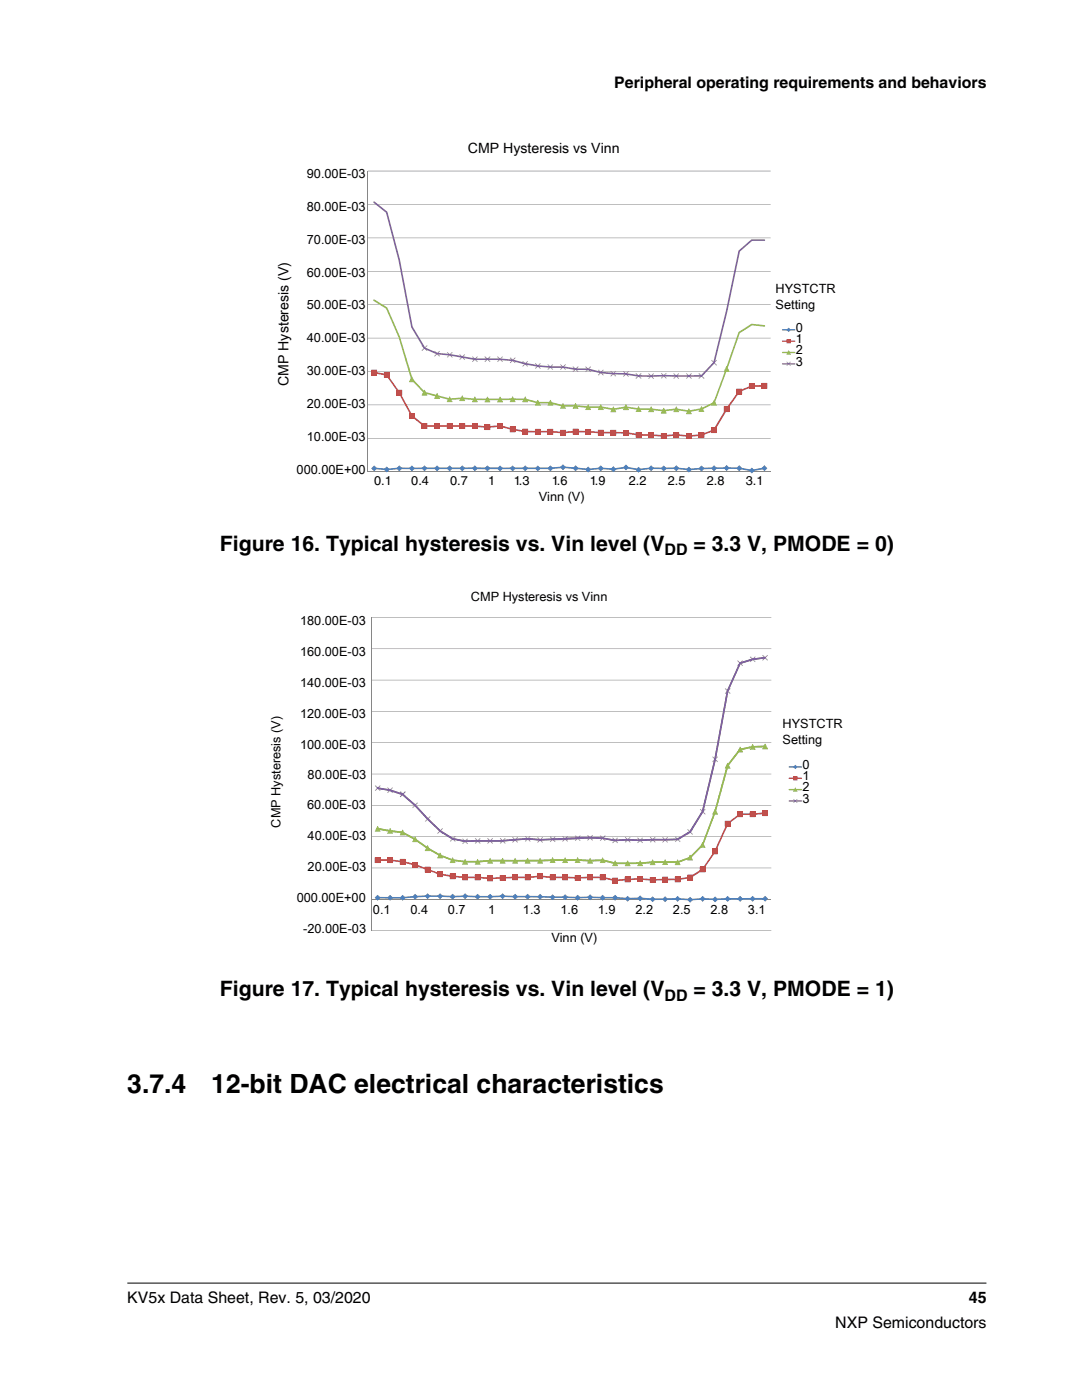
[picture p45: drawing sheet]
<svg xmlns="http://www.w3.org/2000/svg" width="216mm" height="279mm" viewBox="0 0 216 279" stroke-linecap="round" stroke-linejoin="round" font-family="sans-serif">
<defs><g id="words">
<g font-size="5.3">
<text x="25.4" y="218.1">3.7.4</text>
<text x="42.2" y="218.1">12-bit DAC electrical characteristics</text>
</g>
<g font-size="4.2">
<text x="43.9" y="109.9">Figure 16. Typical hysteresis vs. Vin level (V</text>
<text x="138.4" y="109.9">= 3.3 V, PMODE = 0)</text>
<text x="43.9" y="198.8">Figure 17. Typical hysteresis vs. Vin level (V</text>
<text x="138.4" y="198.8">= 3.3 V, PMODE = 1)</text>
</g>
<g font-size="3.2">
<text x="122.6" y="17.5">Peripheral operating requirements and behaviors</text>
<text x="132.6" y="110.7">DD</text>
<text x="132.6" y="199.7">DD</text>
<text x="25.4" y="260">KV5x Data Sheet, Rev. 5, 03/2020</text>
<text x="193.3" y="260">45</text>
<text x="166.7" y="265">NXP Semiconductors</text>
</g>
<g font-size="2.8">
<text x="93.4" y="30.6">CMP Hysteresis vs Vinn</text>
<text x="57.6" y="77.1" transform="rotate(-90 57.6 77.1)">CMP Hysteresis (V)</text>
</g>
<g font-size="2.5">
<text x="61.2" y="35.5">90.00E-03</text>
<text x="61.2" y="42.1">80.00E-03</text>
<text x="61.2" y="48.6">70.00E-03</text>
<text x="61.2" y="55.2">60.00E-03</text>
<text x="154.8" y="58.5">HYSTCTR</text>
<text x="61.2" y="61.8">50.00E-03</text>
<text x="154.8" y="61.7">Setting</text>
<text x="61.2" y="68.3">40.00E-03</text>
<text x="158.8" y="66.2">0</text>
<text x="158.8" y="68.4">1</text>
<text x="158.8" y="70.7">2</text>
<text x="61.2" y="74.9">30.00E-03</text>
<text x="158.8" y="73">3</text>
<text x="61.2" y="81.4">20.00E-03</text>
<text x="61.2" y="88">10.00E-03</text>
<text x="59.2" y="94.5">000.00E+00</text>
<text x="74.7" y="96.7">0.1</text>
<text x="82.1" y="96.7">0.4</text>
<text x="89.8" y="96.7">0.7</text>
<text x="97.4" y="96.7">1</text>
<text x="102.5" y="96.7">1.3</text>
<text x="107.5" y="99.9">Vinn (V)</text>
<text x="110.1" y="96.7">1.6</text>
<text x="117.7" y="96.7">1.9</text>
<text x="125.5" y="96.7">2.2</text>
<text x="133.2" y="96.7">2.5</text>
<text x="141.1" y="96.7">2.8</text>
<text x="148.8" y="96.7">3.1</text>
<text x="59.9" y="124.8">180.00E-03</text>
<text x="94" y="120">CMP Hysteresis vs Vinn</text>
<text x="59.9" y="130.9">160.00E-03</text>
<text x="59.9" y="137.1">140.00E-03</text>
<text x="59.9" y="143.3">120.00E-03</text>
<text x="59.9" y="149.4">100.00E-03</text>
<text x="156.2" y="145.3">HYSTCTR</text>
<text x="156.2" y="148.5">Setting</text>
<text x="61.4" y="155.6">80.00E-03</text>
<text x="160.2" y="153.4">0</text>
<text x="160.2" y="155.7">1</text>
<text x="61.3" y="161.5">60.00E-03</text>
<text x="160.2" y="157.9">2</text>
<text x="160.2" y="160.2">3</text>
<text x="56" y="165.2" transform="rotate(-90 56 165.2)">CMP Hysteresis (V)</text>
<text x="61.4" y="167.7">40.00E-03</text>
<text x="61.4" y="173.8">20.00E-03</text>
<text x="59.2" y="180">000.00E+00</text>
<text x="74.4" y="182.5">0.1</text>
<text x="81.9" y="182.5">0.4</text>
<text x="89.4" y="182.5">0.7</text>
<text x="97.4" y="182.5">1</text>
<text x="104.4" y="182.5">1.3</text>
<text x="111.8" y="182.5">1.6</text>
<text x="119.3" y="182.5">1.9</text>
<text x="126.8" y="182.5">2.2</text>
<text x="134.3" y="182.5">2.5</text>
<text x="141.8" y="182.5">2.8</text>
<text x="149.3" y="182.5">3.1</text>
<text x="60.5" y="186.1">-20.00E-03</text>
<text x="110" y="188">Vinn (V)</text>
</g>
</g></defs>
<path d="M73.4 87.4h80.4v.1h-80.4zM73.4 80.8h80.4v.1h-80.4zM73.4 74.1h80.4v.1h-80.4zM73.4 67.4h80.4v.1h-80.4zM73.4 60.8h80.4v.1h-80.4zM73.4 54.1h80.4v.1h-80.4zM73.4 47.4h80.4v.1h-80.4zM73.4 40.8h80.4v.1h-80.4zM73.4 34.1h80.4v.1h-80.4z" fill="#868686"/>
<path d="M73.4 34.2v59.9" fill="none" stroke="#868686" stroke-width=".2"/>
<path d="M74.5 59.8h.2l2.6 1.6 2.5 5.8 2.6 8.4 2.4 2.6h-.1l5 1.3a15.8 15.8 0 0 1 5.1 0h7.5a10.9 10.9 0 0 1 5 .7 10.2 10.2 0 0 1 5.1 .7l2.4-.1 2.6 .3a14.1 14.1 0 0 1 5 .4h-.1a8.3 8.3 0 0 1 5.1 0h2.5l2.5 .3a9.4 9.4 0 0 1 5.1 .1l2.4-.4 2.5-1.2h-.1l5.1-14 2.6-1.7 2.6 .3-.1 .3-2.5-.3h.1l-2.5 1.6v-.1l-5.1 14.1a10.1 10.1 0 0 1-5 1.7l-2.5-.4a11.4 11.4 0 0 1-5.1 0h-2.5l-2.5-.4a7.6 7.6 0 0 1-5.1 0h-2.5l-2.5-.2a9.9 9.9 0 0 1-5-.7 10.3 10.3 0 0 1-5-.6l-10.1-.1-2.4-.2a7.9 7.9 0 0 1-5.1-.4l-2.6-.7-2.6-2.8-2.5-8.4-2.4-5.7-2.5-1.5z" fill="#98b954"/>
<path d="M74.7 59.4l.5 1h-1.1z" fill="#9bbb59"/>
<path d="M74.6 59.4l.6 1.1h-1.1zM74.6 59.4h.1l-.5 1.1 1-.1-.1 .1z" fill="#98b954"/>
<path d="M77.2 61l.5 1h-1z" fill="#9bbb59"/>
<path d="M77.1 61l.6 1h-1.1zM77.1 61h.1l-.5 1 1-.1-.1 .1z" fill="#98b954"/>
<path d="M79.7 66.7l.5 1.1h-1z" fill="#9bbb59"/>
<path d="M79.6 66.7l.6 1.1h-1.1zM79.6 66.8h.1l-.5 1v-.1h1l-.1 .1z" fill="#98b954"/>
<path d="M147.5 65.9l.5 1h-1z" fill="#9bbb59"/>
<path d="M147.5 65.8l.5 1.2-1.1-.1zM147.5 65.9l-.5 1h1z" fill="#98b954"/>
<path d="M150 64.3l.5 1h-1z" fill="#9bbb59"/>
<path d="M150 64.2l.6 1.1h-1.1zM150 64.3h.1l-.6 1h1z" fill="#98b954"/>
<path d="M152.5 64.5l.5 1h-1z" fill="#9bbb59"/>
<path d="M152.5 64.5l.6 1.1h-1.1zM152.5 64.5h.1l-.5 1.1 .9-.1v.1z" fill="#98b954"/>
<path d="M74.5 40.2h.3l2.5 2.1 2.5 9.6 2.5 13.3 2.5 4.1 2.5 1.1 2.4 .2 5 .9a45.6 45.6 0 0 1 7.6 .3 28.8 28.8 0 0 0 10.1 1.3l2.4 .4a10.4 10.4 0 0 1 5.1 .7l5 .3 2.5 .4h12.6h-.2l2.6-2.6 2.4-10.2 2.5-12 2.7-2.3h2.6l-.1 .3h-2.5l.1-.1-2.5 2.2 .1-.1-2.6 12.1-2.5 10.3-2.6 2.7h-10.1a17.1 17.1 0 0 1-5-.4l-2.5-.1a15.1 15.1 0 0 1-5.1-.8h.1a16 16 0 0 1-5.1-.5 29.7 29.7 0 0 1-10.1-1.3l-4.9-.3a13.7 13.7 0 0 1-5.1-.4l-2.5-.4a8.3 8.3 0 0 1-5.1-1.4l-2.6-4.3-2.5-13.4-2.5-9.5v.1l-2.5-2z" fill="#7d60a0"/>
<path d="M74.1 39.9l1.1 1zM74.1 40.9l1.1-1z" fill="#8064a2"/>
<path d="M74.1 39.9l.1-.1 1 1.1zM74.1 40.9l1.1-1-1 1z" fill="#7d60a0"/>
<path d="M76.7 41.9l1 1zM76.7 42.9l1-1z" fill="#8064a2"/>
<path d="M76.6 41.9l.1-.1 1 1zM76.6 42.8l1.1-.9-1 1z" fill="#7d60a0"/>
<path d="M79.2 51.4l1 1zM79.2 52.4l1-1z" fill="#8064a2"/>
<path d="M79.2 51.4l1 1v.1zM80.2 51.4l-1 1.1-.1-.1z" fill="#7d60a0"/>
<path d="M81.7 64.7l1 1.1zM82.7 64.7l-1 1.1z" fill="#8064a2"/>
<path d="M81.6 64.8l1.1 .9v.1zM81.6 65.7l1.1-.9-1 1z" fill="#7d60a0"/>
<path d="M84.2 69l1 1zM84.2 70l1-1z" fill="#8064a2"/>
<path d="M84.2 68.9l1.1 1-.1 .1zM84.2 69.9l1-1 .1 .1-1.1 1z" fill="#7d60a0"/>
<path d="M144.5 61.6l1 1zM144.5 62.6l1-1z" fill="#8064a2"/>
<path d="M144.4 61.7l.1-.1 1.1 1-.1 .1zM144.4 62.6l1.1-1 .1 .1-1.1 1z" fill="#7d60a0"/>
<path d="M147 49.6l1 1zM148 49.6l-1 1z" fill="#8064a2"/>
<path d="M146.9 49.7l.1-.1 1.1 1-.1 .1zM146.9 50.6l1.1-1 .1 .1-1.1 1z" fill="#7d60a0"/>
<path d="M149.5 47.4l1 1zM149.5 48.4l1-1z" fill="#8064a2"/>
<path d="M149.5 47.4l1.1 1-.1 .1zM149.5 48.4l1.1-1-1.1 1.1z" fill="#7d60a0"/>
<path d="M152 47.4l1 1zM152 48.4l1-1z" fill="#8064a2"/>
<path d="M152 47.4h.1l1 1-.1 .1zM152 48.4l1.1-1-1 1.1z" fill="#7d60a0"/>
<path d="M156.1 65.7h2.5l.1 .1-.1 .2h-2.4z" fill="#4a7ebb"/>
<path d="M157 65.8l.4-.3 .3 .3-.3 .4z" fill="#4f81bd"/>
<path d="M157 65.8l.4-.4 .4 .4-.4 .4zM157.3 65.5l-.3 .4 .4 .3 .3-.4z" fill="#4a7ebb"/>
<path d="M156.1 68h2.5l.1 .1-.1 .1h-2.4z" fill="#be4b48"/>
<path d="M157 67.7h.7v.8h-.7z" fill-rule="evenodd" fill="#c0504d"/>
<path d="M157 67.7h.8v.8h-.8zM157 67.8v.7l.7-.1v-.7z" fill="#be4b48"/>
<path d="M156.1 70.3l2.5-.1 .1 .1-.1 .2h-2.4z" fill="#98b954"/>
<path d="M157.4 70l.3 .7h-.7z" fill="#9bbb59"/>
<path d="M157.3 70l.5 .8h-.9zM157.3 70l-.3 .7h.7z" fill="#98b954"/>
<path d="M73.4 34.2h80.4v60h-80.4z" fill-rule="evenodd" fill="#fff"/>
<path d="M73.4 87.4h80.4v.1h-80.4zM73.4 80.8h80.4v.1h-80.4zM73.4 74.1h80.4v.1h-80.4zM73.4 67.4h80.4v.1h-80.4zM73.4 60.8h80.4v.1h-80.4zM73.4 54.1h80.4v.1h-80.4zM73.4 47.4h80.4v.1h-80.4zM73.4 40.8h80.4v.1h-80.4zM73.4 34.1h80.4v.1h-80.4z" fill="#868686"/>
<path d="M73.4 34.2v59.9h80.4" fill="none" stroke="#868686" stroke-width=".2"/>
<path d="M74.5 93.3l2.7 .2 2.4-.2h30.2a15.7 15.7 0 0 1 5.1 0l2.4 .2a15.8 15.8 0 0 1 5.1 0 8.3 8.3 0 0 1 5 .1l2.5-.3h5l2.6 .2 2.4-.2 5.1-.1a15.4 15.4 0 0 1 5 .5l2.5-.4 .2 .1-.1 .2a7.3 7.3 0 0 1-5.1 0l-7.5 .1a13.4 13.4 0 0 1-5.1-.1h-5a9.1 9.1 0 0 1-5-.2 12.2 12.2 0 0 1-5.1 .2h.1a13.5 13.5 0 0 1-5.1 0l-2.5-.2-2.5 .2h-25.1a42.1 42.1 0 0 0-7.6 .3l-2.5-.3z" fill="#4a7ebb"/>
<path d="M74.1 93.5l.6-.5 .5 .5-.5 .5z" fill="#4f81bd"/>
<path d="M74.1 93.4l.6-.5 .5 .6-.5 .5zM74.6 93l-.4 .5 .5 .5 .4-.6z" fill="#4a7ebb"/>
<path d="M76.7 93.7l.5-.5 .5 .5-.5 .5z" fill="#4f81bd"/>
<path d="M76.6 93.7l.6-.6 .5 .6-.5 .6zM77.1 93.2l-.4 .5 .5 .5 .4-.5z" fill="#4a7ebb"/>
<path d="M79.2 93.5l.5-.5 .5 .5-.5 .5z" fill="#4f81bd"/>
<path d="M79.6 92.9l.6 .6-.5 .5-.6-.5zM79.2 93.4l.4 .6 .6-.5-.5-.5z" fill="#4a7ebb"/>
<path d="M81.7 93.5l.5-.5 .5 .5-.5 .5z" fill="#4f81bd"/>
<path d="M81.6 93.4l.6-.5 .6 .6-.6 .5zM81.7 93.4l.5 .6 .5-.5-.5-.5z" fill="#4a7ebb"/>
<path d="M84.2 93.5l.5-.6 .5 .6-.5 .5z" fill="#4f81bd"/>
<path d="M84.2 93.4l.5-.5 .6 .6-.6 .5zM84.2 93.4l.5 .5 .5-.4-.5-.5z" fill="#4a7ebb"/>
<path d="M86.7 93.5l.5-.6 .5 .6-.5 .5z" fill="#4f81bd"/>
<path d="M86.7 93.4l.5-.5 .6 .6-.6 .5zM86.7 93.4l.5 .5 .5-.4-.5-.5z" fill="#4a7ebb"/>
<path d="M89.2 93.5l.5-.6 .5 .6-.5 .5z" fill="#4f81bd"/>
<path d="M89.2 93.4l.5-.5 .6 .6-.6 .5zM89.7 93l-.5 .5 .6 .4 .4-.5z" fill="#4a7ebb"/>
<path d="M91.7 93.5l.5-.5 .6 .5-.6 .5z" fill="#4f81bd"/>
<path d="M92.2 92.9l.6 .6-.6 .5-.5-.5zM91.8 93.4l.4 .6 .5-.5-.4-.5z" fill="#4a7ebb"/>
<path d="M94.2 93.5l.5-.6 .6 .6-.6 .5z" fill="#4f81bd"/>
<path d="M94.2 93.4l.6-.5 .5 .6-.5 .5zM94.7 93l-.4 .5 .5 .4 .4-.5z" fill="#4a7ebb"/>
<path d="M96.7 93.5l.6-.5 .5 .5-.5 .5z" fill="#4f81bd"/>
<path d="M97.2 92.9l.6 .6-.5 .5-.6-.5zM97.2 93l-.4 .5 .5 .5 .4-.6z" fill="#4a7ebb"/>
<path d="M99.3 93.5l.5-.5 .5 .5-.5 .5z" fill="#4f81bd"/>
<path d="M99.2 93.4l.6-.5 .5 .6-.5 .6zM99.3 93.4l.4 .6 .6-.5-.5-.5z" fill="#4a7ebb"/>
<path d="M101.8 93.5l.5-.5 .5 .5-.5 .5z" fill="#4f81bd"/>
<path d="M101.7 93.4l.6-.5 .6 .6-.6 .5zM102.3 93l-.5 .5 .5 .5 .5-.6z" fill="#4a7ebb"/>
<path d="M104.3 93.5l.5-.6 .5 .6-.5 .5z" fill="#4f81bd"/>
<path d="M104.3 93.4l.5-.5 .6 .6-.6 .5zM104.3 93.4l.5 .5 .5-.4-.5-.5z" fill="#4a7ebb"/>
<path d="M106.8 93.5l.5-.5 .5 .5-.5 .5z" fill="#4f81bd"/>
<path d="M106.8 93.4l.5-.5 .6 .6-.6 .5zM107.3 93l-.5 .5 .5 .5 .5-.6z" fill="#4a7ebb"/>
<path d="M109.3 93.5l.5-.5 .5 .5-.5 .5z" fill="#4f81bd"/>
<path d="M109.8 92.9l.6 .6-.6 .5-.5-.5zM109.8 93l-.5 .5 .6 .5 .4-.6z" fill="#4a7ebb"/>
<path d="M111.8 93.2l.5-.5 .5 .5-.5 .6z" fill="#4f81bd"/>
<path d="M111.8 93.2l.5-.5 .6 .5-.6 .6zM112.3 92.8l-.4 .5 .5 .4 .4-.5z" fill="#4a7ebb"/>
<path d="M114.3 93.5l.5-.6 .6 .6-.6 .5z" fill="#4f81bd"/>
<path d="M114.3 93.4l.5-.5 .6 .6-.6 .5zM114.4 93.4l.4 .5 .5-.4-.4-.5z" fill="#4a7ebb"/>
<path d="M116.8 93.7l.6-.5 .5 .5-.5 .5z" fill="#4f81bd"/>
<path d="M117.3 93.1l.6 .6-.5 .6-.6-.6zM117.3 93.2l-.4 .5 .5 .5 .4-.5z" fill="#4a7ebb"/>
<path d="M119.4 93.5l.5-.6 .5 .6-.5 .5z" fill="#4f81bd"/>
<path d="M119.3 93.4l.6-.5 .5 .6-.5 .5zM119.8 93l-.4 .5 .5 .4 .4-.5z" fill="#4a7ebb"/>
<path d="M121.9 93.7l.5-.6 .5 .6-.5 .5z" fill="#4f81bd"/>
<path d="M121.8 93.6l.6-.5 .6 .6-.7 .5zM121.9 93.6l.4 .5 .6-.4-.5-.5z" fill="#4a7ebb"/>
<path d="M124.4 93.3l.5-.5 .5 .5-.5 .5z" fill="#4f81bd"/>
<path d="M124.3 93.2l.6-.5 .6 .6-.6 .6zM124.9 92.8l-.5 .5 .5 .5 .5-.6z" fill="#4a7ebb"/>
<path d="M126.9 93.7l.5-.5 .5 .5-.5 .6z" fill="#4f81bd"/>
<path d="M126.8 93.7l.6-.5 .6 .5-.6 .6zM127.4 93.3l-.5 .5 .5 .4 .5-.5z" fill="#4a7ebb"/>
<path d="M129.9 92.9l.5 .6-.5 .5-.5-.5z" fill="#4f81bd"/>
<path d="M129.9 92.9l.6 .6-.6 .5-.5-.5zM129.9 93l-.5 .5 .6 .4 .4-.5z" fill="#4a7ebb"/>
<path d="M131.9 93.5l.5-.5 .5 .5-.5 .5z" fill="#4f81bd"/>
<path d="M131.9 93.4l.5-.5 .6 .6-.6 .6zM132 93.4l.4 .6 .5-.5-.4-.5z" fill="#4a7ebb"/>
<path d="M134.9 92.9l.6 .6-.6 .5-.5-.5z" fill="#4f81bd"/>
<path d="M134.4 93.4l.5-.5 .6 .6-.6 .5zM134.5 93.4l.4 .5 .5-.4-.4-.5z" fill="#4a7ebb"/>
<path d="M137.5 93.2l.5 .5-.5 .5-.6-.5z" fill="#4f81bd"/>
<path d="M137.4 93.2l.6 .5-.5 .6-.6-.6zM137.4 93.2l-.4 .6 .5 .4 .4-.5z" fill="#4a7ebb"/>
<path d="M139.5 93.5l.5-.5 .5 .5-.5 .5z" fill="#4f81bd"/>
<path d="M139.4 93.5l.6-.6 .5 .6-.5 .6zM139.9 93l-.4 .5 .5 .5 .4-.5z" fill="#4a7ebb"/>
<path d="M142 93.5l.5-.6 .5 .6-.5 .5z" fill="#4f81bd"/>
<path d="M142.4 92.9l.7 .6-.6 .5-.6-.5zM142.4 93l-.4 .5 .5 .4 .5-.5z" fill="#4a7ebb"/>
<path d="M144.5 93.4l.5-.5 .5 .5-.5 .5z" fill="#4f81bd"/>
<path d="M144.4 93.4l.6-.6 .6 .6-.6 .6zM145 92.9l-.5 .5 .5 .5 .5-.5z" fill="#4a7ebb"/>
<path d="M147 93.4l.5-.5 .5 .5-.5 .6z" fill="#4f81bd"/>
<path d="M146.9 93.4l.6-.5 .6 .5-.6 .6zM147.5 93l-.5 .5 .5 .4 .5-.5z" fill="#4a7ebb"/>
<path d="M149.5 93.9l.5-.5 .5 .5-.5 .5z" fill="#4f81bd"/>
<path d="M149.5 93.9l.5-.6 .6 .6-.6 .6zM150 93.4l-.5 .5 .6 .5 .4-.5z" fill="#4a7ebb"/>
<path d="M152 93.4l.5-.5 .5 .5-.5 .6z" fill="#4f81bd"/>
<path d="M152 93.4l.5-.5 .6 .5-.6 .6zM152.5 93l-.4 .5 .5 .4 .4-.5z" fill="#4a7ebb"/>
<path d="M74.6 74.2l2.6 .5 2.6 3.6 2.5 4.6 2.5 2h-.1a131.2 131.2 0 0 1 12.6 .2h-.1a7.4 7.4 0 0 1 5.1 .4l2.5 .5h5l2.6 .2 2.4-.2 10.1 .2 2.5 .4 5 .2a13 13 0 0 1 5.1 .1l2.4-.2 2.5-1-.1 .1 2.5-4.2 2.6-3.6a7.2 7.2 0 0 1 5.1-1.2l.2 .2-.2 .1-2.4 .1-2.6 1.1-2.4 3.4-2.6 4.3a9.8 9.8 0 0 1-5 1.2l-2.5-.3a15.2 15.2 0 0 1-5.1 .1l-2.5-.1-2.5-.4h-5.1a30 30 0 0 0-7.5 0l-2.5-.2h-2.5a19 19 0 0 1-7.6-1.1h.1a14.5 14.5 0 0 1-5.1 0h-10.1l-2.5-2.1-2.6-4.6-2.5-3.6 .1 .1-2.5-.5z" fill="#be4b48"/>
<path d="M74.1 73.8h1.1v1.1h-1.1z" fill-rule="evenodd" fill="#c0504d"/>
<path d="M74.1 73.8h1.1v1.1h-1.1zM74.1 73.9l.1 1 1-.1-.1-1z" fill="#be4b48"/>
<path d="M76.7 74.3h1v1h-1z" fill-rule="evenodd" fill="#c0504d"/>
<path d="M76.6 74.3h1.1v1.1h-1.1zM76.7 74.3v1h.9l.1-.9z" fill="#be4b48"/>
<path d="M79.2 77.9h1v1h-1z" fill-rule="evenodd" fill="#c0504d"/>
<path d="M79.1 77.8h1.1v1.1h-1.1zM79.2 77.9v.9l.9 .1 .1-1z" fill="#be4b48"/>
<path d="M81.7 82.5h1v1h-1z" fill-rule="evenodd" fill="#c0504d"/>
<path d="M81.6 82.5h1.1v1.1h-1.1zM81.7 82.6v.9h1v-1z" fill="#be4b48"/>
<path d="M84.2 84.5h1v1h-1z" fill-rule="evenodd" fill="#c0504d"/>
<path d="M84.2 84.5h1.1v1.1h-1.1zM84.2 84.6v.9h1v-1z" fill="#be4b48"/>
<path d="M86.7 84.5h1v1h-1z" fill-rule="evenodd" fill="#c0504d"/>
<path d="M86.7 84.5h1.1v1.1h-1.1zM86.7 84.6l.1 .9h.9v-1z" fill="#be4b48"/>
<path d="M89.2 84.5h1v1h-1z" fill-rule="evenodd" fill="#c0504d"/>
<path d="M89.2 84.5h1.1v1.1h-1.1zM89.3 84.5l-.1 1h1v-.9z" fill="#be4b48"/>
<path d="M91.7 84.5h1.1v1h-1.1z" fill-rule="evenodd" fill="#c0504d"/>
<path d="M91.7 84.5h1.1v1.1h-1.1zM91.8 84.5v1h1v-.9z" fill="#be4b48"/>
<path d="M94.2 84.5h1.1v1.1h-1.1z" fill-rule="evenodd" fill="#c0504d"/>
<path d="M94.2 84.5h1.1v1.1h-1.1zM94.3 84.5l-.1 1 1 .1v-1.1z" fill="#be4b48"/>
<path d="M96.7 84.7h1.1v1.1h-1.1z" fill-rule="evenodd" fill="#c0504d"/>
<path d="M96.7 84.7h1.1v1.1h-1.1zM96.7 84.8v.9h1.1l-.1-1z" fill="#be4b48"/>
<path d="M99.3 84.5h1v1h-1z" fill-rule="evenodd" fill="#c0504d"/>
<path d="M99.2 84.5h1.1v1.1h-1.1zM99.3 84.6v.9h1l-.1-1z" fill="#be4b48"/>
<path d="M101.8 85.2h1v1h-1z" fill-rule="evenodd" fill="#c0504d"/>
<path d="M101.7 85.1h1.1v1.1h-1.1zM101.8 85.2v1l1-.1v-.9z" fill="#be4b48"/>
<path d="M104.3 85.6h1v1h-1z" fill-rule="evenodd" fill="#c0504d"/>
<path d="M104.3 85.6h1.1v1.1h-1.1zM104.3 85.7v.9h1v-1z" fill="#be4b48"/>
<path d="M106.8 85.6h1v1.1h-1z" fill-rule="evenodd" fill="#c0504d"/>
<path d="M106.8 85.6h1.1v1.1h-1.1zM106.9 85.6l-.1 1 1 .1v-1.1z" fill="#be4b48"/>
<path d="M109.3 85.6h1v1.1h-1z" fill-rule="evenodd" fill="#c0504d"/>
<path d="M109.3 85.6h1.1v1.1h-1.1zM109.3 85.7l.1 1 .9-.1v-1z" fill="#be4b48"/>
<path d="M111.8 85.8h1v1.1h-1z" fill-rule="evenodd" fill="#c0504d"/>
<path d="M111.8 85.8h1.1v1.1h-1.1zM111.8 85.9l.1 1 .9-.1v-1z" fill="#be4b48"/>
<path d="M114.3 85.6h1.1v1.1h-1.1z" fill-rule="evenodd" fill="#c0504d"/>
<path d="M114.3 85.6h1.1v1.1h-1.1zM114.3 85.7l.1 1h.9l.1-1z" fill="#be4b48"/>
<path d="M116.8 85.7h1.1v1h-1.1z" fill-rule="evenodd" fill="#c0504d"/>
<path d="M116.8 85.6h1.1v1.1h-1.1zM116.8 85.7l.1 1 1-.1v-.9z" fill="#be4b48"/>
<path d="M119.4 85.8h1v1.1h-1z" fill-rule="evenodd" fill="#c0504d"/>
<path d="M119.3 85.8h1.1v1.1h-1.1zM119.4 85.9v1l1-.1-.1-1z" fill="#be4b48"/>
<path d="M121.9 85.8h1v1.1h-1z" fill-rule="evenodd" fill="#c0504d"/>
<path d="M121.8 85.8h1.1v1.1h-1.1zM121.9 85.9v.9h1v-1z" fill="#be4b48"/>
<path d="M124.4 85.9h1v1h-1z" fill-rule="evenodd" fill="#c0504d"/>
<path d="M124.3 85.9h1.2v1.1h-1.2zM124.4 85.9v1h1v-1z" fill="#be4b48"/>
<path d="M126.9 86.3h1v1h-1z" fill-rule="evenodd" fill="#c0504d"/>
<path d="M126.8 86.2h1.2v1.1h-1.2zM126.9 86.3l.1 1 .9-.1v-.9z" fill="#be4b48"/>
<path d="M129.4 86.3h1v1h-1z" fill-rule="evenodd" fill="#c0504d"/>
<path d="M129.4 86.3h1.1v1.1h-1.1zM129.4 86.4l.1 .9h.9v-1z" fill="#be4b48"/>
<path d="M131.9 86.5h1v1h-1z" fill-rule="evenodd" fill="#c0504d"/>
<path d="M131.9 86.5h1.1v1.1h-1.1zM132 86.5v1h.9v-1z" fill="#be4b48"/>
<path d="M134.4 86.3h1.1v1h-1.1z" fill-rule="evenodd" fill="#c0504d"/>
<path d="M134.4 86.2h1.1v1.1h-1.1zM134.4 86.3l.1 1h1l-.1-1z" fill="#be4b48"/>
<path d="M136.9 86.5h1.1v1.1h-1.1z" fill-rule="evenodd" fill="#c0504d"/>
<path d="M136.9 86.5h1.1v1.1h-1.1zM136.9 86.6l.1 1 1-.1-.1-1z" fill="#be4b48"/>
<path d="M139.5 86.3h1v1h-1z" fill-rule="evenodd" fill="#c0504d"/>
<path d="M139.4 86.2h1.1v1.2h-1.1zM139.5 86.3v1h.9v-1z" fill="#be4b48"/>
<path d="M142 85.3h1v1.1h-1z" fill-rule="evenodd" fill="#c0504d"/>
<path d="M141.9 85.3h1.1v1.1h-1.1zM142 85.4v1l1-.1v-.9z" fill="#be4b48"/>
<path d="M144.5 81.1h1v1.1h-1z" fill-rule="evenodd" fill="#c0504d"/>
<path d="M144.4 81.1h1.2v1.1h-1.2zM144.5 81.2v1h1v-1.1z" fill="#be4b48"/>
<path d="M147 77.6h1v1h-1z" fill-rule="evenodd" fill="#c0504d"/>
<path d="M146.9 77.6h1.2v1.1h-1.2zM147 77.7v.9h1v-1z" fill="#be4b48"/>
<path d="M149.5 76.5h1v1.1h-1z" fill-rule="evenodd" fill="#c0504d"/>
<path d="M149.5 76.5h1.1v1.1h-1.1zM149.5 76.6l.1 1 .9-.1v-1z" fill="#be4b48"/>
<path d="M152 76.5h1v1h-1z" fill-rule="evenodd" fill="#c0504d"/>
<path d="M152 76.4h1.1v1.2h-1.1zM152.1 76.5l-.1 1h1v-1z" fill="#be4b48"/>
<path d="M74.5 59.8h.2l2.6 1.6 2.5 5.8 2.6 8.4 2.4 2.6h-.1l5 1.3a15.8 15.8 0 0 1 5.1 0h7.5a10.9 10.9 0 0 1 5 .7 10.2 10.2 0 0 1 5.1 .7l2.4-.1 2.6 .3a14.1 14.1 0 0 1 5 .4h-.1a8.3 8.3 0 0 1 5.1 0h2.5l2.5 .3a9.4 9.4 0 0 1 5.1 .1l2.4-.4 2.5-1.2h-.1l5.1-14 2.6-1.7 2.6 .3-.1 .3-2.5-.3h.1l-2.5 1.6v-.1l-5.1 14.1a10.1 10.1 0 0 1-5 1.7l-2.5-.4a11.4 11.4 0 0 1-5.1 0h-2.5l-2.5-.4a7.6 7.6 0 0 1-5.1 0h-2.5l-2.5-.2a9.9 9.9 0 0 1-5-.7 10.3 10.3 0 0 1-5-.6l-10.1-.1-2.4-.2a7.9 7.9 0 0 1-5.1-.4l-2.6-.7-2.6-2.8-2.5-8.4-2.4-5.7-2.5-1.5z" fill="#98b954"/>
<path d="M82.2 75.2l.5 1h-1z" fill="#9bbb59"/>
<path d="M82.1 75.2l.6 1.1-1.1-.1zM82.1 75.2h.1l-.5 1h1z" fill="#98b954"/>
<path d="M84.7 77.9l.5 1h-1z" fill="#9bbb59"/>
<path d="M84.7 77.8l.6 1.1h-1.2zM84.7 77.9h.1l-.6 .9 1 .1z" fill="#98b954"/>
<path d="M87.2 78.5l.5 1h-1z" fill="#9bbb59"/>
<path d="M87.2 78.5l.5 1.1h-1.1zM87.2 78.5h.1l-.5 1.1-.1-.1 1 .1z" fill="#98b954"/>
<path d="M89.7 79.2l.5 1h-1z" fill="#9bbb59"/>
<path d="M89.7 79.1l.6 1.1h-1.1zM89.7 79.2l-.5 .9 1 .1z" fill="#98b954"/>
<path d="M92.2 79l.6 1h-1.1z" fill="#9bbb59"/>
<path d="M92.2 78.9l.6 1.1h-1.1zM92.2 79l-.4 1-.1-.1h1.1l-.1 .1z" fill="#98b954"/>
<path d="M94.7 79.2l.6 1h-1.1z" fill="#9bbb59"/>
<path d="M94.7 79.2l.6 1.1h-1.1zM94.7 79.2l-.5 1h1z" fill="#98b954"/>
<path d="M97.3 79.2l.5 1h-1.1z" fill="#9bbb59"/>
<path d="M97.2 79.2l.6 1.1h-1.1zM97.2 79.2l-.4 1.1-.1-.1h1.1l-.1 .1z" fill="#98b954"/>
<path d="M99.8 79.2l.5 1h-1z" fill="#9bbb59"/>
<path d="M99.7 79.2l.6 1.1h-1.1zM99.7 79.2h.1l-.5 1.1h.9z" fill="#98b954"/>
<path d="M102.3 79.2l.5 1h-1z" fill="#9bbb59"/>
<path d="M102.2 79.1l.7 1.1h-1.2zM102.2 79.2h.1l-.5 1h1z" fill="#98b954"/>
<path d="M104.8 79.2l.5 1h-1z" fill="#9bbb59"/>
<path d="M104.8 79.2l.6 1.1h-1.2zM104.8 79.2h.1l-.6 1.1v-.1h1v.1z" fill="#98b954"/>
<path d="M107.3 79.8l.5 1.1h-1z" fill="#9bbb59"/>
<path d="M107.3 79.8l.5 1.1h-1.1zM107.3 79.9h.1l-.6 .9 1 .1z" fill="#98b954"/>
<path d="M109.8 79.8l.5 1.1h-1z" fill="#9bbb59"/>
<path d="M109.8 79.8l.5 1.1h-1zM109.8 79.9h.1l-.6 .9 1 .1z" fill="#98b954"/>
<path d="M112.3 80.5l.5 1h-1z" fill="#9bbb59"/>
<path d="M112.3 80.5l.6 1.1h-1.1zM112.3 80.5h.1l-.5 1.1-.1-.1 1 .1z" fill="#98b954"/>
<path d="M114.8 80.5l.6 1h-1.1z" fill="#9bbb59"/>
<path d="M114.8 80.5l.6 1.1-1.1-.1zM114.8 80.5l-.5 1h1z" fill="#98b954"/>
<path d="M117.4 80.8l.5 1h-1.1z" fill="#9bbb59"/>
<path d="M117.3 80.7l.6 1.1h-1.1zM117.3 80.8l-.4 1-.1-.1h1.1l-.1 .1z" fill="#98b954"/>
<path d="M119.9 80.8l.5 1h-1z" fill="#9bbb59"/>
<path d="M119.8 80.7l.6 1.1h-1.1zM119.8 80.8l-.4 1v-.1h1l-.1 .1z" fill="#98b954"/>
<path d="M122.4 81.2l.5 1h-1z" fill="#9bbb59"/>
<path d="M122.3 81.2l.6 1.1-1.1-.1zM122.3 81.2l-.4 1v-.1h1v.1z" fill="#98b954"/>
<path d="M124.9 80.8l.5 1h-1z" fill="#9bbb59"/>
<path d="M124.9 80.7l.5 1.1h-1.1zM124.9 80.8h.1l-.6 1h1z" fill="#98b954"/>
<path d="M127.4 81.1l.5 1.1h-1z" fill="#9bbb59"/>
<path d="M127.4 81.1l.5 1.1h-1.1zM127.4 81.2h.1l-.6 1h1z" fill="#98b954"/>
<path d="M129.9 81.2l.5 1h-1z" fill="#9bbb59"/>
<path d="M129.9 81.1l.6 1.1h-1.1zM129.9 81.2h.1l-.6 .9 1 .1z" fill="#98b954"/>
<path d="M132.4 81.4l.5 1.1h-1z" fill="#9bbb59"/>
<path d="M132.4 81.4l.5 1.1h-1zM132.4 81.5h.1l-.5 1-.1-.1h1v.1z" fill="#98b954"/>
<path d="M134.9 81.2l.6 1h-1.1z" fill="#9bbb59"/>
<path d="M134.9 81.1l.6 1.2-1.1-.1zM134.9 81.2h.1l-.6 .9 1 .1z" fill="#98b954"/>
<path d="M137.5 81.6l.5 1h-1.1z" fill="#9bbb59"/>
<path d="M137.4 81.5l.6 1.1h-1.1zM137.4 81.6h.1l-.5 1h-.1h1z" fill="#98b954"/>
<path d="M140 81.1l.5 1h-1z" fill="#9bbb59"/>
<path d="M139.9 81.1l.6 1.1h-1.1zM139.9 81.1l-.4 1 .9 .1z" fill="#98b954"/>
<path d="M142.5 79.9l.5 1h-1z" fill="#9bbb59"/>
<path d="M142.4 79.9l.6 1.1-1.1-.1zM142.4 79.9l-.4 1h1z" fill="#98b954"/>
<path d="M145 73.1l.5 1h-1z" fill="#9bbb59"/>
<path d="M145 73.1l.6 1.1h-1.2zM145 73.1l-.5 1.1v-.1h1v.1z" fill="#98b954"/>
<path d="M74.5 40.2h.3l2.5 2.1 2.5 9.6 2.5 13.3 2.5 4.1 2.5 1.1 2.4 .2 5 .9a45.6 45.6 0 0 1 7.6 .3 28.8 28.8 0 0 0 10.1 1.3l2.4 .4a10.4 10.4 0 0 1 5.1 .7l5 .3 2.5 .4h12.6h-.2l2.6-2.6 2.4-10.2 2.5-12 2.7-2.3h2.6l-.1 .3h-2.5l.1-.1-2.5 2.2 .1-.1-2.6 12.1-2.5 10.3-2.6 2.7h-10.1a17.1 17.1 0 0 1-5-.4l-2.5-.1a15.1 15.1 0 0 1-5.1-.8h.1a16 16 0 0 1-5.1-.5 29.7 29.7 0 0 1-10.1-1.3l-4.9-.3a13.7 13.7 0 0 1-5.1-.4l-2.5-.4a8.3 8.3 0 0 1-5.1-1.4l-2.6-4.3-2.5-13.4-2.5-9.5v.1l-2.5-2z" fill="#7d60a0"/>
<path d="M84.2 69l1 1zM84.2 70l1-1z" fill="#8064a2"/>
<path d="M84.2 68.9l1.1 1-.1 .1zM84.2 69.9l1-1 .1 .1-1.1 1z" fill="#7d60a0"/>
<path d="M86.7 70.1l1 1zM87.7 70.1l-1 1z" fill="#8064a2"/>
<path d="M86.7 70l1.1 1-.1 .1zM86.7 71l1-1 .1 .1-1.1 1z" fill="#7d60a0"/>
<path d="M89.2 70.3l1 1zM90.2 70.3l-1 1z" fill="#8064a2"/>
<path d="M89.2 70.3l1.1 1h-.1zM89.2 71.3l1-1.1 .1 .1z" fill="#7d60a0"/>
<path d="M91.7 70.7l1.1 1.1zM91.7 71.8l1.1-1.1z" fill="#8064a2"/>
<path d="M91.7 70.8l1.1 .9-.1 .1zM91.7 71.7l1-1 .1 .1z" fill="#7d60a0"/>
<path d="M94.2 71.2l1.1 1zM94.2 72.2l1.1-1z" fill="#8064a2"/>
<path d="M94.2 71.2h.1l1 1h-.1zM94.2 72.2l1-1h.1l-1 1z" fill="#7d60a0"/>
<path d="M96.7 71.2l1.1 1zM97.8 71.2l-1.1 1z" fill="#8064a2"/>
<path d="M96.7 71.2l.1-.1 1 1.1h-.1zM96.7 72.2l1-1.1 .1 .1-1 1z" fill="#7d60a0"/>
<path d="M99.3 71.2l1 1zM99.3 72.2l1-1z" fill="#8064a2"/>
<path d="M99.2 71.2h.1l1 1zM99.2 72.2l1.1-1-1 1z" fill="#7d60a0"/>
<path d="M101.8 71.4l1 1zM101.8 72.4l1-1z" fill="#8064a2"/>
<path d="M101.7 71.5l.1-.1 1 1zM101.7 72.4l1.1-1v.1l-1 1z" fill="#7d60a0"/>
<path d="M104.3 72.1l1 1zM104.3 73.1l1-1z" fill="#8064a2"/>
<path d="M104.3 72l1 1.1-1-1zM105.3 72l.1 .1-1.1 1z" fill="#7d60a0"/>
<path d="M106.8 72.5l1 1.1zM107.8 72.5l-1 1.1z" fill="#8064a2"/>
<path d="M106.8 72.5l1.1 1-.1 .1-1-1zM106.8 73.5l1-1 .1 .1-1.1 1z" fill="#7d60a0"/>
<path d="M109.3 72.7l1 1.1zM109.3 73.8l1-1.1z" fill="#8064a2"/>
<path d="M109.3 72.8l1.1 .9zM109.3 73.7l1.1-.9z" fill="#7d60a0"/>
<path d="M111.8 72.7l1 1.1zM111.8 73.8l1-1.1z" fill="#8064a2"/>
<path d="M111.8 72.8l1.1 .9-.1 .1zM111.8 73.7l1-1 .1 .1z" fill="#7d60a0"/>
<path d="M114.3 73.2l1.1 1zM114.3 74.2l1.1-1z" fill="#8064a2"/>
<path d="M114.4 73.1l1 1.1h-.1l-1-1zM115.3 73.1l.1 .1-1 1z" fill="#7d60a0"/>
<path d="M116.8 73.2l1.1 1zM117.9 73.2l-1.1 1z" fill="#8064a2"/>
<path d="M116.9 73.1l1 1.1-.1 .1-1-1.1zM117.8 73.1l.1 .1-1 1.1z" fill="#7d60a0"/>
<path d="M119.4 73.8l1 1.1zM119.4 74.9l1-1.1z" fill="#8064a2"/>
<path d="M119.3 73.9l.1-.1 1 1-.1 .1zM119.3 74.8l1-1 .1 .1-1 1z" fill="#7d60a0"/>
<path d="M121.9 74.1l1 1zM121.9 75.1l1-1z" fill="#8064a2"/>
<path d="M121.8 74.1l.1-.1 1 1zM121.8 75l1.1-.9-1 1z" fill="#7d60a0"/>
<path d="M124.4 74.1l1 1zM125.4 74.1l-1 1z" fill="#8064a2"/>
<path d="M124.3 74.1h.1l1.1 1-.1 .1zM124.3 75.1l1.2-1-1.1 1.1z" fill="#7d60a0"/>
<path d="M126.9 74.5l1 1.1zM127.9 74.5l-1 1.1z" fill="#8064a2"/>
<path d="M126.8 74.6l.1-.1 1.1 1zM126.8 75.5l1.1-1 .1 .1-1.1 1z" fill="#7d60a0"/>
<path d="M129.4 74.6l1 1zM129.4 75.6l1-1z" fill="#8064a2"/>
<path d="M129.4 74.5l1 1.1-1-1zM130.4 74.5l.1 .1-1.1 1z" fill="#7d60a0"/>
<path d="M131.9 74.5l1 1zM132.9 74.5l-1 1z" fill="#8064a2"/>
<path d="M132 74.4l1 1-.1 .1zM132.9 74.4l-.9 1.1-.1-.1z" fill="#7d60a0"/>
<path d="M134.4 74.5l1.1 1.1zM135.5 74.5l-1.1 1.1z" fill="#8064a2"/>
<path d="M134.5 74.5l.9 1.1-1-1zM135.4 74.5l.1 .1-1 1z" fill="#7d60a0"/>
<path d="M136.9 74.5l1.1 1.1zM136.9 75.6l1.1-1.1z" fill="#8064a2"/>
<path d="M137 74.5l1 1-.1 .1zM136.9 75.5l1-1 .1 .1z" fill="#7d60a0"/>
<path d="M139.5 74.5l1 1.1zM140.5 74.5l-1 1.1z" fill="#8064a2"/>
<path d="M139.5 74.5l1 1-.1 .1-1-1zM139.4 75.5l1-1 .1 .1-1 1z" fill="#7d60a0"/>
<path d="M142 71.9l1 1zM142 72.9l1-1z" fill="#8064a2"/>
<g fill="#7d60a0">
<path d="M156.1 72.5h2.5l.1 .1-.1 .2h-2.4z"/>
<path d="M141.9 71.9l1.1 .9v.1zM141.9 72.8l1.1-1v.1l-1 1z"/>
</g>
<path d="M157 72.2l.7 .8zM157 73l.7-.8z" fill-rule="evenodd" fill="#8064a2"/>
<path d="M157 72.3l.8 .7zM157 73l.8-.7z" fill="#7d60a0"/>
<path d="M74.1 185.7h79.8v.1h-79.8zM74.1 173.2h79.8v.1h-79.8zM74.1 166.9h79.8v.1h-79.8zM74.1 160.7h79.8v.1h-79.8zM74.1 154.4h79.8v.1h-79.8zM74.1 148.2h79.8v.1h-79.8zM74.1 141.9h79.8v.1h-79.8zM74.1 135.7h79.8v.1h-79.8zM74.1 129.4h79.8v.1h-79.8zM74.1 123.2h79.8v.1h-79.8z" fill="#868686"/>
<path d="M74.1 123.2v62.5" fill="none" stroke="#868686" stroke-width=".2"/>
<path d="M75.2 165.3l2.7 .4a7.2 7.2 0 0 1 5 1.7l2.5 1.7 2.5 1.5 2.5 .9 2.4 .3h2.5l2.5-.2 17.5-.1 2.4 .1a9.3 9.3 0 0 1 5.1 .5l12.4-.2 2.5-.9 2.4-2.5 2.4-6.6 2.5-9.1 2.6-3.4a13.6 13.6 0 0 1 5.2-.6l-.1 .3-2.5 .1-2.5 .5h.1l-2.5 3.1-2.5 9.2-2.5 6.7-2.5 2.6a7.2 7.2 0 0 1-5.1 .9l-7.5 .2a10.6 10.6 0 0 1-5-.6l-22.4 .1a21.9 21.9 0 0 1-7.5-.1 20.4 20.4 0 0 1-7.5-4.2l-2.5-1.3-5-.8z" fill="#98b954"/>
<path d="M145.2 152.3l.5 1h-1z" fill="#9bbb59"/>
<path d="M145.1 152.3l.6 1.1h-1.1zM145.1 152.3l-.4 1.1v-.1h1v.1z" fill="#98b954"/>
<path d="M147.7 149.1l.5 1h-1z" fill="#9bbb59"/>
<path d="M147.6 149l.6 1.2-1.1-.1zM147.6 149.1l-.4 1h.9z" fill="#98b954"/>
<path d="M150.2 148.6l.5 1h-1z" fill="#9bbb59"/>
<path d="M150.1 148.5l.6 1.1h-1.1zM150.1 148.6h.1l-.5 1h.9z" fill="#98b954"/>
<path d="M152.7 148.5l.5 1h-1z" fill="#9bbb59"/>
<path d="M152.6 148.4l.6 1.1h-1.1zM152.6 148.5h.1l-.5 1h.9z" fill="#98b954"/>
<path d="M75.2 157.2l.2-.1a17.2 17.2 0 0 1 5 1.3l2.5 2.2 2.5 2.7 2.5 2.4 2.4 1.5 2.5 .5 2.5-.1a61.8 61.8 0 0 0 10-.4l2.5 .2 5-.2a33.5 33.5 0 0 1 10 .4l2.4-.2 2.5 .2 7.4-.2 2.5-1.5 2.5-4 2.4-10.4 2.5-13.6 2.6-5.7a14.4 14.4 0 0 1 5.2-1.1l-.1 .3-2.5 .3-2.5 .8 .1-.1-2.5 5.6-2.5 13.6-2.4 10.4-2.6 4.1-2.6 1.6-7.5 .2-2.5-.2a10.9 10.9 0 0 1-5-.3l-2.5-.1-9.9 .5-2.5-.2a62.1 62.1 0 0 1-10 .4 10.5 10.5 0 0 1-5.1-.5 16 16 0 0 1-5-4l-2.5-2.7-2.5-2.1-2.4-.8-2.5-.5z" fill="#7d60a0"/>
<path d="M74.8 156.8l1.1 1zM75.9 156.8l-1.1 1z" fill="#8064a2"/>
<path d="M74.8 156.8l.1-.1 1 1.1zM74.8 157.8l1-1.1 .1 .1-1 1z" fill="#7d60a0"/>
<path d="M77.3 157.2l1.1 1zM78.4 157.2l-1.1 1z" fill="#8064a2"/>
<path d="M77.3 157.2h.1l1 1-.1 .1zM77.3 158.2l1.1-1-1 1.1z" fill="#7d60a0"/>
<path d="M79.8 158l1 1.1zM79.8 159.1l1-1.1z" fill="#8064a2"/>
<path d="M79.9 158l.9 1.1-1-1zM80.8 158l.1 .1-1 1z" fill="#7d60a0"/>
<path d="M142.2 151l1 1.1zM142.2 152.1l1-1.1z" fill="#8064a2"/>
<path d="M142.2 151l1 1v.1zM142.1 152l1.1-1v.1l-1 1z" fill="#7d60a0"/>
<path d="M144.7 137.4l1 1zM144.7 138.4l1-1z" fill="#8064a2"/>
<path d="M144.6 137.4h.1l1 1v.1zM145.7 137.4l-1 1.1-.1-.1z" fill="#7d60a0"/>
<path d="M147.2 131.9l1 1zM147.2 132.9l1-1z" fill="#8064a2"/>
<path d="M147.2 131.8l1 1.1-1.1-1zM147.1 132.8l1.1-1v.1l-1 1z" fill="#7d60a0"/>
<path d="M149.7 131.1l1 1zM150.7 131.1l-1 1z" fill="#8064a2"/>
<path d="M149.6 131.1l.1-.1 1 1.1zM149.6 132.1l1.1-1.1v.1l-1 1z" fill="#7d60a0"/>
<path d="M152.2 130.7l1 1.1zM153.2 130.7l-1 1.1z" fill="#8064a2"/>
<path d="M152.1 130.8l.1-.1 1 1-.1 .1zM152.1 131.7l1-1 .1 .1-1 1z" fill="#7d60a0"/>
<path d="M157.4 153l2.5-.1 .1 .2-.1 .1h-2.4z" fill="#4a7ebb"/>
<path d="M158.3 153.1l.4-.4 .4 .4-.4 .3z" fill="#4f81bd"/>
<path d="M158.3 153l.4-.4 .4 .5-.4 .4zM158.7 152.7l-.3 .4 .3 .3 .3-.4z" fill="#4a7ebb"/>
<path d="M157.4 155.2h2.5l.1 .1-.1 .2h-2.4z" fill="#be4b48"/>
<path d="M158.3 155h.8v.7h-.8z" fill-rule="evenodd" fill="#c0504d"/>
<path d="M158.3 154.9h.8v.8h-.8zM158.3 155l.1 .7h.7l-.1-.7z" fill="#be4b48"/>
<path d="M157.4 157.5l2.5-.1 .1 .2-.1 .1h-2.4z" fill="#98b954"/>
<path d="M158.7 157.2l.4 .8h-.8z" fill="#9bbb59"/>
<path d="M158.7 157.2l.4 .8h-.8zM158.7 157.2l-.4 .7 .7 .1z" fill="#98b954"/>
<path d="M74.1 123.2v62.5M74.1 179.5h79.8" fill="none" stroke="#868686" stroke-width=".2"/>
<path d="M75.2 179h5.1a57 57 0 0 1 10-.2l10-.1 22.4 .3 7.5 .3 5-.1 2.5 .2 2.5-.2 2.5 .1 10-.1 .1 .2-.1 .1-10 .1-2.5-.1-2.5 .2-2.5-.2-5 .1-2.5-.2-2.5 .1-2.5-.2-5-.1-2.4 .1-15-.3-10 .1a57 57 0 0 0-10 .2h-5z" fill="#4a7ebb"/>
<path d="M75.4 178.6l.5 .6-.5 .5-.6-.5z" fill="#4f81bd"/>
<path d="M74.8 179.1l.6-.5 .5 .6-.5 .5zM74.9 179.1l.4 .5 .5-.4-.4-.5z" fill="#4a7ebb"/>
<path d="M77.8 178.7l.6 .5-.6 .5-.5-.5z" fill="#4f81bd"/>
<path d="M77.3 179.1l.6-.5 .5 .6-.6 .5zM77.8 178.7l-.4 .5 .5 .4 .4-.5z" fill="#4a7ebb"/>
<path d="M80.3 178.7l.5 .5-.5 .5-.5-.5z" fill="#4f81bd"/>
<path d="M79.8 179.1l.5-.5 .6 .6-.6 .5zM80.3 178.7l-.4 .5 .5 .4 .4-.5z" fill="#4a7ebb"/>
<path d="M82.3 179l.5-.5 .5 .5-.5 .5z" fill="#4f81bd"/>
<path d="M82.8 178.4l.6 .6-.6 .5-.5-.5zM82.4 178.9l.4 .5 .5-.4-.4-.5z" fill="#4a7ebb"/>
<path d="M84.8 178.9l.5-.6 .5 .6-.5 .5z" fill="#4f81bd"/>
<path d="M84.8 178.8l.5-.5 .6 .6-.6 .5zM84.8 178.8l.5 .5 .5-.4-.4-.5z" fill="#4a7ebb"/>
<path d="M87.3 178.9l.5-.6 .5 .6-.5 .5z" fill="#4f81bd"/>
<path d="M87.3 178.8l.5-.5 .6 .6-.6 .5zM87.8 178.4l-.5 .5 .6 .4 .4-.5z" fill="#4a7ebb"/>
<path d="M90.3 178.4l.5 .6-.5 .5-.5-.5z" fill="#4f81bd"/>
<path d="M89.8 178.9l.5-.5 .6 .6-.6 .5zM89.8 178.9l.5 .5 .5-.4-.4-.5z" fill="#4a7ebb"/>
<path d="M92.3 178.9l.5-.6 .5 .6-.5 .5z" fill="#4f81bd"/>
<path d="M92.3 178.8l.5-.5 .6 .6-.6 .5zM92.3 178.8l.5 .5 .5-.4-.4-.5z" fill="#4a7ebb"/>
<path d="M94.8 179l.5-.5 .5 .5-.5 .5z" fill="#4f81bd"/>
<path d="M94.8 178.9l.5-.5 .6 .6-.6 .5zM95.3 178.5l-.5 .5 .5 .4 .5-.5z" fill="#4a7ebb"/>
<path d="M97.3 179l.5-.5 .5 .5-.5 .5z" fill="#4f81bd"/>
<path d="M97.8 178.4l.6 .6-.6 .5-.6-.5zM97.8 178.5l-.5 .5 .5 .4 .5-.5z" fill="#4a7ebb"/>
<path d="M99.8 178.9l.5-.6 .5 .6-.5 .5z" fill="#4f81bd"/>
<path d="M99.7 178.8l.6-.5 .6 .6-.6 .5zM100.3 178.4l-.5 .5 .5 .4 .5-.5z" fill="#4a7ebb"/>
<path d="M102.3 179l.5-.5 .5 .5-.5 .5z" fill="#4f81bd"/>
<path d="M102.2 178.9l.6-.5 .6 .6-.6 .5zM102.8 178.5l-.5 .5 .5 .4 .5-.5z" fill="#4a7ebb"/>
<path d="M104.8 179l.5-.5 .5 .5-.5 .5z" fill="#4f81bd"/>
<path d="M105.2 178.4l.6 .6-.5 .5-.6-.5zM105.2 178.5l-.4 .5 .5 .4 .5-.5z" fill="#4a7ebb"/>
<path d="M107.3 179l.5-.5 .5 .5-.5 .5z" fill="#4f81bd"/>
<path d="M107.2 178.9l.6-.5 .5 .6-.5 .5zM107.7 178.5l-.4 .5 .5 .4 .4-.5z" fill="#4a7ebb"/>
<path d="M109.8 179.1l.5-.5 .5 .5-.5 .5z" fill="#4f81bd"/>
<path d="M110.2 178.5l.6 .6-.5 .5-.6-.5zM110.2 178.6l-.4 .5 .5 .4 .4-.5z" fill="#4a7ebb"/>
<path d="M112.8 178.5l.5 .6-.5 .5-.5-.5z" fill="#4f81bd"/>
<path d="M112.7 178.5l.6 .6-.5 .5-.6-.5zM112.3 179l.4 .5 .5-.4-.4-.5z" fill="#4a7ebb"/>
<path d="M115.3 178.6l.5 .6-.5 .5-.6-.5z" fill="#4f81bd"/>
<path d="M114.7 179.1l.6-.5 .5 .6-.5 .5zM114.8 179.1l.4 .5 .5-.4-.4-.5z" fill="#4a7ebb"/>
<path d="M117.2 179.1l.5-.5 .6 .5-.6 .5z" fill="#4f81bd"/>
<path d="M117.2 179l.6-.5 .5 .6-.6 .5zM117.7 178.6l-.4 .5 .5 .4 .4-.5z" fill="#4a7ebb"/>
<path d="M119.7 179.2l.5-.6 .6 .6-.6 .5z" fill="#4f81bd"/>
<path d="M119.7 179.1l.6-.5 .5 .6-.5 .5zM120.2 178.7l-.4 .5 .5 .4 .4-.5z" fill="#4a7ebb"/>
<path d="M122.2 179.2l.5-.6 .6 .6-.6 .5z" fill="#4f81bd"/>
<path d="M122.2 179.1l.6-.5 .5 .6-.6 .5zM122.7 178.7l-.4 .5 .5 .4 .4-.5z" fill="#4a7ebb"/>
<path d="M124.7 179.4l.5-.5 .5 .5-.5 .5z" fill="#4f81bd"/>
<path d="M124.7 179.3l.5-.5 .6 .6-.6 .5zM124.8 179.3l.4 .5 .5-.4-.4-.5z" fill="#4a7ebb"/>
<path d="M127.7 178.8l.5 .5-.5 .5-.5-.5z" fill="#4f81bd"/>
<path d="M127.2 179.2l.5-.5 .6 .6-.6 .6zM127.3 179.2l.4 .6 .5-.5-.4-.5z" fill="#4a7ebb"/>
<path d="M129.7 179.5l.5-.5 .5 .5-.5 .5z" fill="#4f81bd"/>
<path d="M129.7 179.4l.5-.5 .6 .6-.6 .5zM130.2 179l-.4 .5 .5 .4 .4-.5z" fill="#4a7ebb"/>
<path d="M132.7 178.9l.5 .6-.5 .5-.5-.5z" fill="#4f81bd"/>
<path d="M132.2 179.4l.5-.5 .6 .6-.6 .5zM132.2 179.4l.5 .5 .5-.4-.4-.5z" fill="#4a7ebb"/>
<path d="M134.7 179.4l.5-.5 .5 .5-.5 .5z" fill="#4f81bd"/>
<path d="M134.7 179.3l.5-.5 .6 .6-.6 .5zM134.7 179.3l.5 .6 .5-.5-.5-.5z" fill="#4a7ebb"/>
<path d="M137.7 179l.5 .6-.5 .5-.5-.5z" fill="#4f81bd"/>
<path d="M137.7 179l.6 .6-.6 .5-.6-.5zM137.2 179.5l.5 .5 .5-.4-.5-.5z" fill="#4a7ebb"/>
<path d="M139.7 179.4l.5-.5 .5 .5-.5 .5z" fill="#4f81bd"/>
<path d="M140.2 178.8l.6 .6-.6 .5-.6-.5zM140.2 178.9l-.5 .5 .5 .5 .5-.6z" fill="#4a7ebb"/>
<path d="M142.7 179l.5 .5-.5 .5-.5-.5z" fill="#4f81bd"/>
<path d="M142.1 179.5l.6-.6 .6 .6-.6 .5zM142.2 179.5l.5 .5 .5-.5-.5-.5z" fill="#4a7ebb"/>
<path d="M144.7 179.4l.5-.5 .5 .5-.5 .5z" fill="#4f81bd"/>
<path d="M144.6 179.3l.6-.5 .6 .6-.6 .6zM145.1 178.9l-.4 .5 .5 .5 .5-.6z" fill="#4a7ebb"/>
<path d="M147.2 179.4l.5-.5 .5 .5-.5 .5z" fill="#4f81bd"/>
<path d="M147.1 179.3l.6-.5 .6 .6-.6 .5zM147.6 178.9l-.4 .5 .5 .5 .5-.6z" fill="#4a7ebb"/>
<path d="M149.7 179.4l.5-.5 .5 .5-.5 .5z" fill="#4f81bd"/>
<path d="M149.6 179.3l.6-.5 .5 .6-.6 .5zM149.7 179.3l.4 .5 .6-.4-.5-.5z" fill="#4a7ebb"/>
<path d="M152.7 178.9l.5 .5-.5 .5-.5-.5z" fill="#4f81bd"/>
<path d="M152.1 179.3l.6-.5 .5 .6-.5 .5zM152.2 179.3l.4 .5 .5-.4-.4-.5z" fill="#4a7ebb"/>
<path d="M75.2 171.5a19.8 19.8 0 0 1 10.2 1.9l2.5 .9 4.9 .6h2.5l2.5 .3 7.5-.3a15.1 15.1 0 0 1 5 0l5 .1 2.4-.1a10.4 10.4 0 0 1 5.1 .7l4.9-.3 2.5 .1 5-.1 2.5-.3 2.4-1.6 2.5-3.6 2.5-5.5 2.5-2 5.2-.1-.1 .2-2.5 .3-2.4-.1-2.5 1.8-2.5 5.6-2.5 3.6-2.6 1.7a17.2 17.2 0 0 1-5 .4l-2.5 .1a33.9 33.9 0 0 0-7.5 .1l-2.5-.6-4.9 .1-5.1-.1-2.4-.3-2.5 .3-7.5 .2-2.5-.2a28.9 28.9 0 0 1-7.5-.7l-2.5-.9a22.4 22.4 0 0 0-10.1-1.9z" fill="#be4b48"/>
<path d="M74.8 171.1h1.1v1.1h-1.1z" fill-rule="evenodd" fill="#c0504d"/>
<path d="M74.8 171.1h1.1v1.1h-1.1zM74.8 171.2l.1 1 1-.1-.1-1z" fill="#be4b48"/>
<path d="M77.3 171.1h1.1v1.1h-1.1z" fill-rule="evenodd" fill="#c0504d"/>
<path d="M77.3 171.1h1.1v1.1h-1.1zM77.4 171.1l-.1 1 1 .1v-1.1z" fill="#be4b48"/>
<path d="M79.8 171.5h1v1h-1z" fill-rule="evenodd" fill="#c0504d"/>
<path d="M79.8 171.4h1.1v1.1h-1.1zM79.9 171.5l-.1 .9 1 .1v-1z" fill="#be4b48"/>
<path d="M82.3 172.1h1v1h-1z" fill-rule="evenodd" fill="#c0504d"/>
<path d="M82.3 172h1.1v1.2h-1.1zM82.3 172.1l.1 1h.9v-1z" fill="#be4b48"/>
<path d="M84.8 173h1v1.1h-1z" fill-rule="evenodd" fill="#c0504d"/>
<path d="M84.8 173h1.1v1.1h-1.1zM84.8 173.1l.1 1 .9-.1v-1z" fill="#be4b48"/>
<path d="M87.3 174h1v1h-1z" fill-rule="evenodd" fill="#c0504d"/>
<path d="M87.3 173.9h1.1v1.1h-1.1zM87.3 174l.1 1 .9-.1v-.9z" fill="#be4b48"/>
<path d="M89.8 174.4h1v1h-1z" fill-rule="evenodd" fill="#c0504d"/>
<path d="M89.8 174.3h1.1v1.1h-1.1zM89.8 174.4l.1 1h.9v-1z" fill="#be4b48"/>
<path d="M92.3 174.6h1v1h-1z" fill-rule="evenodd" fill="#c0504d"/>
<path d="M92.3 174.6h1.1v1.1h-1.1zM92.3 174.6v1h1v-1z" fill="#be4b48"/>
<path d="M94.8 174.6h1v1h-1z" fill-rule="evenodd" fill="#c0504d"/>
<path d="M94.8 174.6h1.1v1.1h-1.1zM94.8 174.6v1h1v-1z" fill="#be4b48"/>
<path d="M97.3 174.8h1v1h-1z" fill-rule="evenodd" fill="#c0504d"/>
<path d="M97.2 174.8h1.1v1.1h-1.1zM97.3 174.9v.9h1v-1z" fill="#be4b48"/>
<path d="M99.8 174.7h1v1h-1z" fill-rule="evenodd" fill="#c0504d"/>
<path d="M99.7 174.7h1.1v1.1h-1.1zM99.8 174.7v1h1v-1z" fill="#be4b48"/>
<path d="M102.3 174.6h1v1h-1z" fill-rule="evenodd" fill="#c0504d"/>
<path d="M102.2 174.6h1.1v1.1h-1.1zM102.3 174.6v1h1l-.1-1z" fill="#be4b48"/>
<path d="M104.8 174.6h1v1h-1z" fill-rule="evenodd" fill="#c0504d"/>
<path d="M104.7 174.6h1.1v1.1h-1.1zM104.8 174.6v1h1l-.1-1z" fill="#be4b48"/>
<path d="M107.3 174.4h1v1h-1z" fill-rule="evenodd" fill="#c0504d"/>
<path d="M107.2 174.3h1.1v1.1h-1.1zM107.3 174.4v1l1-.1-.1-.9z" fill="#be4b48"/>
<path d="M109.8 174.6h1v1h-1z" fill-rule="evenodd" fill="#c0504d"/>
<path d="M109.7 174.6h1.1v1.1h-1.1zM109.8 174.6v1h1l-.1-1z" fill="#be4b48"/>
<path d="M112.3 174.6h1v1h-1z" fill-rule="evenodd" fill="#c0504d"/>
<path d="M112.2 174.6h1.1v1.1h-1.1zM112.3 174.7v.9h1l-.1-1z" fill="#be4b48"/>
<path d="M114.7 174.7h1.1v1h-1.1z" fill-rule="evenodd" fill="#c0504d"/>
<path d="M114.7 174.7h1.1v1.1h-1.1zM114.7 174.8l.1 .9h1l-.1-1z" fill="#be4b48"/>
<path d="M117.2 174.6h1.1v1h-1.1z" fill-rule="evenodd" fill="#c0504d"/>
<path d="M117.2 174.6h1.1v1.1h-1.1zM117.2 174.6l.1 1h1v-1z" fill="#be4b48"/>
<path d="M119.7 174.6h1.1v1h-1.1z" fill-rule="evenodd" fill="#c0504d"/>
<path d="M119.7 174.6h1.1v1.1h-1.1zM119.7 174.6l.1 1h.9l.1-1z" fill="#be4b48"/>
<path d="M122.2 175.2h1.1v1h-1.1z" fill-rule="evenodd" fill="#c0504d"/>
<path d="M122.2 175.2h1.1v1.1h-1.1zM122.2 175.3v.9h1.1l-.1-1z" fill="#be4b48"/>
<path d="M124.7 175h1v1h-1z" fill-rule="evenodd" fill="#c0504d"/>
<path d="M124.7 175h1.1v1.1h-1.1zM124.7 175l.1 1h.9v-1z" fill="#be4b48"/>
<path d="M127.2 174.9h1v1h-1z" fill-rule="evenodd" fill="#c0504d"/>
<path d="M127.2 174.9h1.1v1.1h-1.1zM127.2 175l.1 .9h.9v-1z" fill="#be4b48"/>
<path d="M129.7 175.1h1v1h-1z" fill-rule="evenodd" fill="#c0504d"/>
<path d="M129.7 175.1h1.1v1.1h-1.1zM129.7 175.2l.1 .9h.9v-1z" fill="#be4b48"/>
<path d="M132.2 175h1v1h-1z" fill-rule="evenodd" fill="#c0504d"/>
<path d="M132.2 175h1.1v1.1h-1.1zM132.2 175.1l.1 .9h.9v-1z" fill="#be4b48"/>
<path d="M134.7 175h1v1h-1z" fill-rule="evenodd" fill="#c0504d"/>
<path d="M134.7 175h1.1v1.1h-1.1zM134.7 175.1l.1 .9h.9v-1z" fill="#be4b48"/>
<path d="M137.2 174.6h1v1h-1z" fill-rule="evenodd" fill="#c0504d"/>
<path d="M137.2 174.6h1.1v1.1h-1.1zM137.2 174.7v.9h1v-1z" fill="#be4b48"/>
<path d="M139.7 173h1v1h-1z" fill-rule="evenodd" fill="#c0504d"/>
<path d="M139.7 173h1.1v1.1h-1.1zM139.7 173.1v.9h1v-1z" fill="#be4b48"/>
<path d="M142.2 169.4h1v1h-1z" fill-rule="evenodd" fill="#c0504d"/>
<path d="M142.1 169.4h1.1v1.1h-1.1zM142.2 169.4v1h1v-1z" fill="#be4b48"/>
<path d="M144.7 163.9h1v1h-1z" fill-rule="evenodd" fill="#c0504d"/>
<path d="M144.6 163.8h1.1v1.1h-1.1zM144.7 163.9v1h1v-1z" fill="#be4b48"/>
<path d="M147.2 162h1v1h-1z" fill-rule="evenodd" fill="#c0504d"/>
<path d="M147.1 162h1.1v1.1h-1.1zM147.2 162.1v.9h1l-.1-1z" fill="#be4b48"/>
<path d="M149.7 162h1v1h-1z" fill-rule="evenodd" fill="#c0504d"/>
<path d="M149.6 162h1.1v1.1h-1.1zM149.7 162.1v.9h1l-.1-1z" fill="#be4b48"/>
<path d="M152.2 161.8h1v1h-1z" fill-rule="evenodd" fill="#c0504d"/>
<path d="M152.1 161.7h1.1v1.1h-1.1zM152.2 161.8v1h.9v-1z" fill="#be4b48"/>
<path d="M75.2 165.3l2.7 .4a7.2 7.2 0 0 1 5 1.7l2.5 1.7 2.5 1.5 2.5 .9 2.4 .3h2.5l2.5-.2 17.5-.1 2.4 .1a9.3 9.3 0 0 1 5.1 .5l12.4-.2 2.5-.9 2.4-2.5 2.4-6.6 2.5-9.1 2.6-3.4a13.6 13.6 0 0 1 5.2-.6l-.1 .3-2.5 .1-2.5 .5h.1l-2.5 3.1-2.5 9.2-2.5 6.7-2.5 2.6a7.2 7.2 0 0 1-5.1 .9l-7.5 .2a10.6 10.6 0 0 1-5-.6l-22.4 .1a21.9 21.9 0 0 1-7.5-.1 20.4 20.4 0 0 1-7.5-4.2l-2.5-1.3-5-.8z" fill="#98b954"/>
<path d="M75.4 164.9l.5 1h-1.1z" fill="#9bbb59"/>
<path d="M75.3 164.9l.6 1.1h-1.1zM75.3 164.9h.1l-.5 1.1 1-.1-.1 .1z" fill="#98b954"/>
<path d="M77.8 165.3l.6 1h-1.1z" fill="#9bbb59"/>
<path d="M77.8 165.3l.6 1.1h-1.1zM77.8 165.3h.1l-.5 1.1 1-.1-.1 .1z" fill="#98b954"/>
<path d="M80.3 165.6l.5 1.1h-1z" fill="#9bbb59"/>
<path d="M80.3 165.6l.6 1.1h-1.1zM80.3 165.7h.1l-.6 .9 1 .1z" fill="#98b954"/>
<path d="M82.8 167l.5 1h-1z" fill="#9bbb59"/>
<path d="M82.8 167l.6 1h-1.1zM82.8 167h.1l-.5 1h-.1h1z" fill="#98b954"/>
<path d="M85.3 168.8l.5 1h-1z" fill="#9bbb59"/>
<path d="M85.3 168.7l.5 1.2-1-.1zM85.3 168.8h.1l-.5 1-.1-.1h1v.1z" fill="#98b954"/>
<path d="M87.8 170.2l.5 1h-1z" fill="#9bbb59"/>
<path d="M87.8 170.2l.6 1.1h-1.1zM87.8 170.2h.1l-.5 1.1-.1-.1 1 .1z" fill="#98b954"/>
<path d="M90.3 171.2l.5 1h-1z" fill="#9bbb59"/>
<path d="M90.3 171.1l.6 1.1h-1.2zM90.3 171.2l-.5 .9 1 .1z" fill="#98b954"/>
<path d="M92.8 171.5l.5 1h-1z" fill="#9bbb59"/>
<path d="M92.8 171.4l.5 1.2-1-.1zM92.8 171.5l-.5 1v-.1h1v.1z" fill="#98b954"/>
<path d="M95.3 171.5l.5 1h-1z" fill="#9bbb59"/>
<path d="M95.3 171.4l.5 1.2-1-.1zM95.3 171.5l-.5 .9 1 .1z" fill="#98b954"/>
<path d="M97.8 171.3l.5 1h-1z" fill="#9bbb59"/>
<path d="M97.8 171.2l.5 1.1h-1.1zM97.8 171.3l-.5 .9 1 .1z" fill="#98b954"/>
<path d="M100.3 171.3l.5 1h-1z" fill="#9bbb59"/>
<path d="M100.2 171.2l.6 1.1h-1.1zM100.2 171.3h.1l-.5 1 1-.1v.1z" fill="#98b954"/>
<path d="M102.8 171.3l.5 1h-1z" fill="#9bbb59"/>
<path d="M102.7 171.2l.7 1.1h-1.2zM102.7 171.3h.1l-.5 1 1-.1-.1 .1z" fill="#98b954"/>
<path d="M105.3 171.3l.5 1h-1z" fill="#9bbb59"/>
<path d="M105.2 171.2l.6 1.1h-1.1zM105.2 171.3h.1l-.5 .9 .9 .1z" fill="#98b954"/>
<path d="M107.8 171.3l.5 1h-1z" fill="#9bbb59"/>
<path d="M107.7 171.2l.6 1.1h-1.1zM107.7 171.3h.1l-.5 1v-.1h1l-.1 .1z" fill="#98b954"/>
<path d="M110.3 171.1l.5 1.1h-1z" fill="#9bbb59"/>
<path d="M110.2 171.1l.6 1.1h-1.1zM110.2 171.2h.1l-.5 1v-.1h1l-.1 .1z" fill="#98b954"/>
<path d="M112.8 171.2l.5 1h-1z" fill="#9bbb59"/>
<path d="M112.7 171.1l.6 1.1h-1.1zM112.7 171.2h.1l-.5 1v-.1l.9 .1z" fill="#98b954"/>
<path d="M115.3 171.1l.5 1.1h-1.1z" fill="#9bbb59"/>
<path d="M115.2 171.1l.6 1.1h-1.1zM115.2 171.2l-.5 .9 1 .1z" fill="#98b954"/>
<path d="M117.7 171.3l.6 1h-1.1z" fill="#9bbb59"/>
<path d="M117.7 171.2l.6 1.1h-1.1zM117.7 171.3l-.4 1-.1-.1h1.1l-.1 .1z" fill="#98b954"/>
<path d="M120.2 171.2l.6 1h-1.1z" fill="#9bbb59"/>
<path d="M120.2 171.1l.6 1.1h-1.1zM120.2 171.2l-.4 1-.1-.1h1.1l-.1 .1z" fill="#98b954"/>
<path d="M122.7 171.8l.6 1h-1.1z" fill="#9bbb59"/>
<path d="M122.7 171.7l.6 1.1h-1.1zM122.7 171.8l-.4 1-.1-.1h1.1l-.1 .1z" fill="#98b954"/>
<path d="M125.2 171.8l.5 1h-1z" fill="#9bbb59"/>
<path d="M125.2 171.8l.5 1.1-1-.1zM125.2 171.8h.1l-.5 1h.9z" fill="#98b954"/>
<path d="M127.7 171.8l.5 1h-1z" fill="#9bbb59"/>
<path d="M127.7 171.7l.6 1.1h-1.1zM127.7 171.8h.1l-.5 1h.9z" fill="#98b954"/>
<path d="M130.2 171.6l.5 1h-1z" fill="#9bbb59"/>
<path d="M130.2 171.6l.5 1.1-1-.1zM130.2 171.6h.1l-.5 1-.1-.1h1v.1z" fill="#98b954"/>
<path d="M132.7 171.6l.5 1h-1z" fill="#9bbb59"/>
<path d="M132.7 171.5l.6 1.1h-1.1zM132.7 171.6h.1l-.5 1-.1-.1h1v.1z" fill="#98b954"/>
<path d="M135.2 171.6l.5 1h-1z" fill="#9bbb59"/>
<path d="M135.2 171.6l.5 1.1-1.1-.1zM135.2 171.6h.1l-.6 1h1z" fill="#98b954"/>
<path d="M137.7 170.6l.5 1.1h-1z" fill="#9bbb59"/>
<path d="M137.7 170.6l.6 1.1h-1.2zM137.7 170.7h.1l-.6 1v-.1l1 .1z" fill="#98b954"/>
<path d="M140.2 168.1l.5 1h-1z" fill="#9bbb59"/>
<path d="M140.2 168.1l.5 1.1h-1.1zM140.2 168.1l-.5 1 1 .1z" fill="#98b954"/>
<path d="M142.7 161.5l.5 1h-1z" fill="#9bbb59"/>
<path d="M142.7 161.4l.5 1.2-1.1-.1zM142.7 161.5l-.5 1v-.1h1v.1z" fill="#98b954"/>
<path d="M75.2 157.2l.2-.1a17.2 17.2 0 0 1 5 1.3l2.5 2.2 2.5 2.7 2.5 2.4 2.4 1.5 2.5 .5 2.5-.1a61.8 61.8 0 0 0 10-.4l2.5 .2 5-.2a33.5 33.5 0 0 1 10 .4l2.4-.2 2.5 .2 7.4-.2 2.5-1.5 2.5-4 2.4-10.4 2.5-13.6 2.6-5.7a14.4 14.4 0 0 1 5.2-1.1l-.1 .3-2.5 .3-2.5 .8 .1-.1-2.5 5.6-2.5 13.6-2.4 10.4-2.6 4.1-2.6 1.6-7.5 .2-2.5-.2a10.9 10.9 0 0 1-5-.3l-2.5-.1-9.9 .5-2.5-.2a62.1 62.1 0 0 1-10 .4 10.5 10.5 0 0 1-5.1-.5 16 16 0 0 1-5-4l-2.5-2.7-2.5-2.1-2.4-.8-2.5-.5z" fill="#7d60a0"/>
<path d="M79.8 158l1 1.1zM79.8 159.1l1-1.1z" fill="#8064a2"/>
<path d="M79.9 158l.9 1.1-1-1zM80.8 158l.1 .1-1 1z" fill="#7d60a0"/>
<path d="M82.3 160.2l1 1zM83.3 160.2l-1 1z" fill="#8064a2"/>
<path d="M82.4 160.2l.9 1.1-1-1zM83.3 160.2l.1 .1-1 1z" fill="#7d60a0"/>
<path d="M84.8 162.9l1 1.1zM85.8 162.9l-1 1.1z" fill="#8064a2"/>
<path d="M84.8 163l1.1 .9zM84.8 163.9l1.1-.9z" fill="#7d60a0"/>
<path d="M87.3 165.3l1 1zM88.3 165.3l-1 1z" fill="#8064a2"/>
<path d="M87.3 165.4l1.1 .9-.1 .1zM88.3 165.3l.1 .1-1.1 1v-.1z" fill="#7d60a0"/>
<path d="M89.8 166.9l1 1zM90.8 166.9l-1 1z" fill="#8064a2"/>
<path d="M89.8 166.8l1.1 1.1-.1 .1-1-1.1zM90.8 166.8l.1 .1-1.1 1.1z" fill="#7d60a0"/>
<path d="M92.3 167.4l1 1zM92.3 168.4l1-1z" fill="#8064a2"/>
<path d="M92.3 167.4l1.1 1-.1 .1zM92.3 168.4l1-1h.1z" fill="#7d60a0"/>
<path d="M94.8 167.3l1 1zM94.8 168.3l1-1z" fill="#8064a2"/>
<path d="M94.7 167.3h.1l1.1 1-.1 .1zM94.7 168.3l1.1-1h.1l-1.1 1.1z" fill="#7d60a0"/>
<path d="M97.3 167.3l1 1zM98.3 167.3l-1 1z" fill="#8064a2"/>
<path d="M97.3 167.3l1 1v.1l-1.1-1zM97.2 168.3l1.1-1v.1l-1 1z" fill="#7d60a0"/>
<path d="M99.8 167.3l1 1zM99.8 168.3l1-1z" fill="#8064a2"/>
<path d="M99.7 167.3h.1l1 1zM99.7 168.3l1.1-1-1 1.1z" fill="#7d60a0"/>
<path d="M102.3 167.1l1 1zM103.3 167.1l-1 1z" fill="#8064a2"/>
<path d="M102.2 167.1l.1-.1 1 1.1zM102.2 168.1l1.1-1.1v.1l-1 1z" fill="#7d60a0"/>
<path d="M104.8 166.9l1 1zM104.8 167.9l1-1z" fill="#8064a2"/>
<path d="M104.7 166.9l1.1 1v.1zM104.7 167.9l1.1-1-1 1.1z" fill="#7d60a0"/>
<path d="M107.3 167.1l1 1zM107.3 168.1l1-1z" fill="#8064a2"/>
<path d="M107.3 167.1l.9 1.1-1-1.1zM108.2 167.1h.1l-1 1.1z" fill="#7d60a0"/>
<path d="M109.8 167l1 1zM110.8 167l-1 1z" fill="#8064a2"/>
<path d="M109.8 167l1 1-.1 .1zM109.7 168l1.1-1-1 1.1z" fill="#7d60a0"/>
<path d="M112.3 166.9l1 1zM112.3 167.9l1-1z" fill="#8064a2"/>
<path d="M112.3 166.8l1 1.1-.1 .1zM112.2 167.9l1-1.1 .1 .1-1 1.1z" fill="#7d60a0"/>
<path d="M114.7 166.8l1.1 1zM114.7 167.8l1.1-1z" fill="#8064a2"/>
<path d="M114.7 166.8l1.1 1h-.1zM114.7 167.8l1-1.1 .1 .1z" fill="#7d60a0"/>
<path d="M117.2 166.7l1.1 1zM117.2 167.7l1.1-1z" fill="#8064a2"/>
<path d="M117.2 166.7l1.1 1h-.1zM117.2 167.7l1-1.1 .1 .1-1 1z" fill="#7d60a0"/>
<path d="M119.7 166.8l1.1 1zM119.7 167.8l1.1-1z" fill="#8064a2"/>
<path d="M119.7 166.8l.1-.1 1 1.1h-.1zM119.7 167.8l1-1.1 .1 .1-1 1z" fill="#7d60a0"/>
<path d="M122.2 167.2l1.1 1zM122.2 168.2l1.1-1z" fill="#8064a2"/>
<path d="M122.2 167.3l.1-.1 1 1-.1 .1zM122.2 168.2l1.1-.9-1 1z" fill="#7d60a0"/>
<path d="M124.7 167.1l1 1zM124.7 168.1l1-1z" fill="#8064a2"/>
<path d="M124.7 167.1l.1-.1 1 1.1zM124.7 168.1l1.1-1-1 1z" fill="#7d60a0"/>
<path d="M127.2 167.2l1 1zM127.2 168.2l1-1z" fill="#8064a2"/>
<path d="M127.2 167.3l.1-.1 1 1zM127.2 168.2l1.1-.9-1 1z" fill="#7d60a0"/>
<path d="M129.7 167.1l1 1zM130.7 167.1l-1 1z" fill="#8064a2"/>
<path d="M129.8 167l1 1-.1 .1-1-1zM129.7 168l1-1 .1 .1-1 1z" fill="#7d60a0"/>
<path d="M132.2 167.1l1 1zM132.2 168.1l1-1z" fill="#8064a2"/>
<path d="M132.2 167l1 1.1-1-1zM133.2 167l.1 .1-1.1 1z" fill="#7d60a0"/>
<path d="M134.7 167l1 1zM134.7 168l1-1z" fill="#8064a2"/>
<path d="M134.7 167l1.1 1zM135.7 167l-1 1.1z" fill="#7d60a0"/>
<path d="M137.2 165.5l1 1zM137.2 166.5l1-1z" fill="#8064a2"/>
<path d="M137.2 165.5l1.1 1-.1 .1-1-1.1zM138.2 165.5h.1l-1.1 1.1z" fill="#7d60a0"/>
<path d="M139.7 161.5l1 1zM139.7 162.5l1-1z" fill="#8064a2"/>
<g fill="#7d60a0">
<path d="M157.4 159.8l2.5-.1 .1 .1-.1 .2h-2.4z"/>
<path d="M139.7 161.4l1.1 1.1h-.1l-1-1zM140.7 161.4l.1 .1-1.1 1z"/>
</g>
<path d="M158.3 159.5l.8 .7zM158.3 160.2l.8-.7z" fill-rule="evenodd" fill="#8064a2"/>
<path d="M158.3 159.5l.8 .7zM158.3 160.2l.8-.7z" fill="#7d60a0"/>
<path d="M25.4 256.1h171.4" fill="none" stroke="#000" stroke-width=".2"/>
<use href="#words"/>
</svg>
